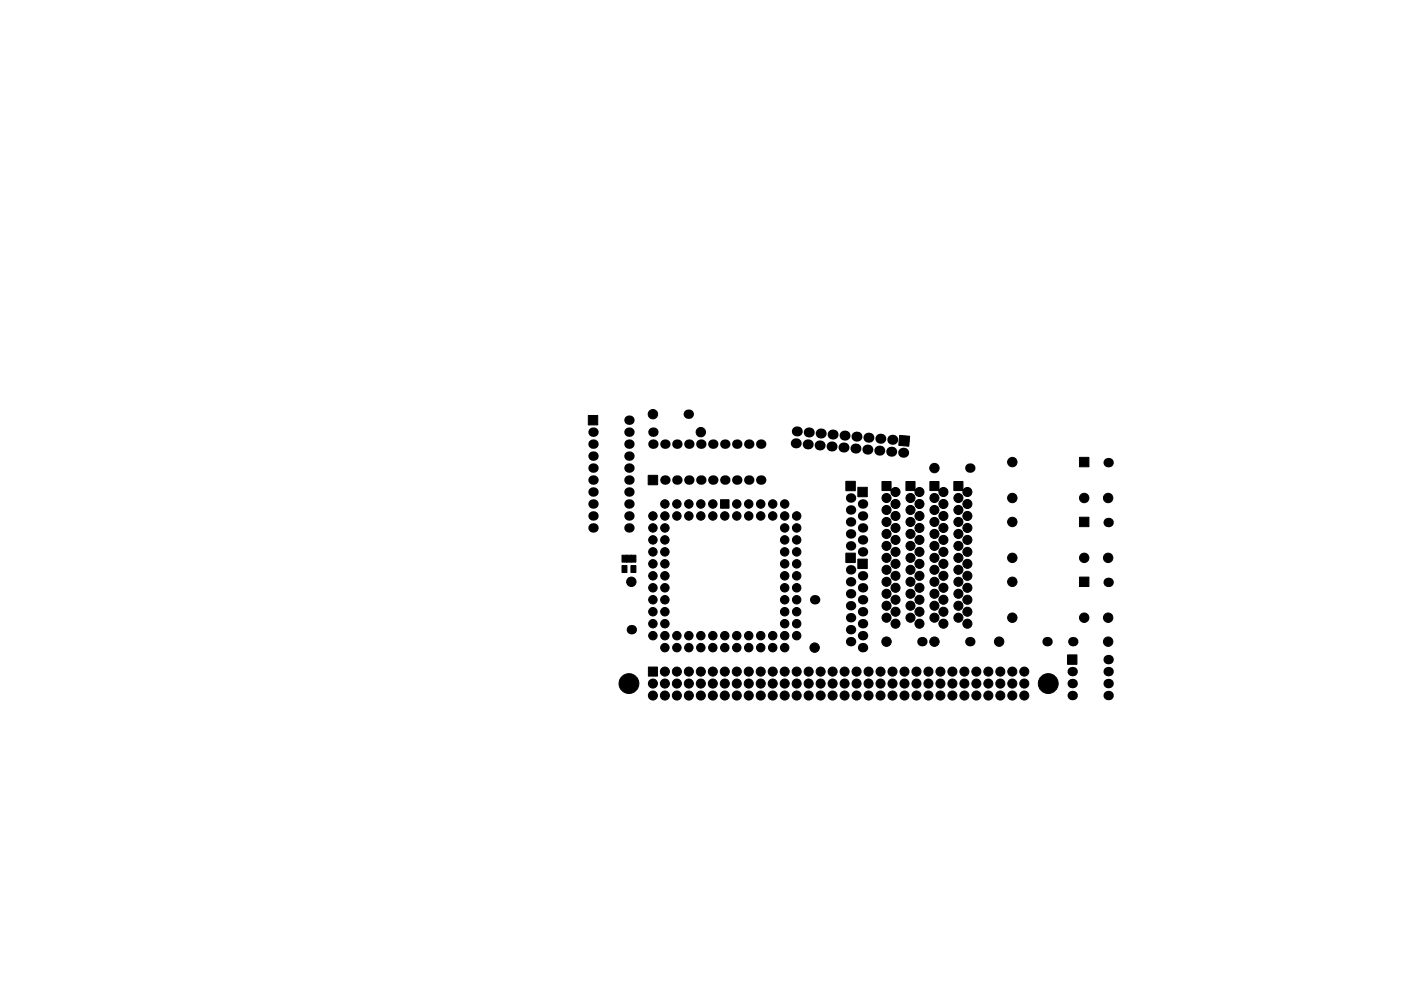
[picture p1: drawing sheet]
<svg xmlns="http://www.w3.org/2000/svg" width="297mm" height="210mm" viewBox="0 0 297 210" stroke-linecap="round" stroke-linejoin="round" font-family="sans-serif">
<g fill="#000" stroke="#000" stroke-width=".21">
<path d="M124.7 88.1h2v2h-2zM190.7 92.4l2.2 .2-.2 2.1-2.1-.2zM228.9 97h2v2h-2zM131.9 117.8h1v1.5h-1zM131.9 120h1v1.5h-1zM132.8 117.8h1.1v1.5h-1.1zM133.8 117.8h1v1.5h-1zM133.8 120h1v1.5h-1zM137.4 100.8h2v2h-2zM152.8 106h1.8v1.8h-1.8zM179.3 102.1h2v2h-2zM179.3 117.4h2v2h-2z"/>
<path d="M181.9 103.4h2v2h-2zM181.9 118.6h2v2h-2zM187 102.2h1.9v1.9h-1.9zM192.1 102.2h1.9v1.9h-1.9zM197.2 102.2h1.9v1.9h-1.9zM202.2 102.2h2v1.9h-2zM228.9 109.7h2v2h-2zM228.9 122.4h2v2h-2zM137.5 141.5h1.9v1.9h-1.9zM226.3 138.9h2v2h-2z"/>
<circle cx="138.4" cy="87.9" r="1"/>
<circle cx="148.6" cy="91.7" r="1"/>
<circle cx="198.1" cy="99.3" r="1"/>
<circle cx="214.6" cy="98" r="1"/>
<circle cx="138.4" cy="117.1" r=".9"/>
<circle cx="138.4" cy="114.5" r=".9"/>
<circle cx="138.4" cy="119.6" r=".9"/>
<circle cx="138.4" cy="109.5" r=".9"/>
<circle cx="138.4" cy="112" r=".9"/>
<circle cx="141" cy="117.1" r=".9"/>
<circle cx="141" cy="112" r=".9"/>
<circle cx="141" cy="106.9" r=".9"/>
<circle cx="141" cy="114.5" r=".9"/>
<circle cx="141" cy="109.5" r=".9"/>
<circle cx="141" cy="119.6" r=".9"/>
<circle cx="143.5" cy="106.9" r=".9"/>
<circle cx="143.5" cy="109.5" r=".9"/>
<circle cx="146" cy="106.9" r=".9"/>
<circle cx="146" cy="109.5" r=".9"/>
<circle cx="148.6" cy="106.9" r=".9"/>
<circle cx="148.6" cy="109.5" r=".9"/>
<circle cx="151.1" cy="109.5" r=".9"/>
<circle cx="151.1" cy="106.9" r=".9"/>
<circle cx="153.7" cy="109.5" r=".9"/>
<circle cx="156.2" cy="106.9" r=".9"/>
<circle cx="156.2" cy="109.5" r=".9"/>
<circle cx="158.7" cy="106.9" r=".9"/>
<circle cx="158.7" cy="109.5" r=".9"/>
<circle cx="161.3" cy="106.9" r=".9"/>
<circle cx="161.3" cy="109.5" r=".9"/>
<circle cx="163.8" cy="109.5" r=".9"/>
<circle cx="163.8" cy="106.9" r=".9"/>
<circle cx="166.4" cy="119.6" r=".9"/>
<circle cx="166.4" cy="117.1" r=".9"/>
<circle cx="166.4" cy="106.9" r=".9"/>
<circle cx="166.4" cy="112" r=".9"/>
<circle cx="166.4" cy="109.5" r=".9"/>
<circle cx="166.4" cy="114.5" r=".9"/>
<circle cx="168.9" cy="112" r=".9"/>
<circle cx="168.9" cy="109.5" r=".9"/>
<circle cx="168.9" cy="119.6" r=".9"/>
<circle cx="168.9" cy="117.1" r=".9"/>
<circle cx="168.9" cy="114.5" r=".9"/>
<circle cx="188" cy="108.2" r=".96"/>
<circle cx="188" cy="115.8" r=".96"/>
<circle cx="188" cy="105.7" r=".96"/>
<circle cx="188" cy="110.7" r=".96"/>
<circle cx="188" cy="113.3" r=".96"/>
<circle cx="188" cy="118.4" r=".96"/>
<circle cx="189.9" cy="106.9" r=".96"/>
<circle cx="189.9" cy="119.6" r=".96"/>
<circle cx="189.9" cy="109.5" r=".96"/>
<circle cx="189.9" cy="112" r=".96"/>
<circle cx="189.9" cy="114.5" r=".96"/>
<circle cx="189.9" cy="117.1" r=".96"/>
<circle cx="189.9" cy="104.4" r=".96"/>
<circle cx="193" cy="110.7" r=".96"/>
<circle cx="193" cy="108.2" r=".96"/>
<circle cx="193" cy="113.3" r=".96"/>
<circle cx="193" cy="115.8" r=".96"/>
<circle cx="193" cy="105.7" r=".96"/>
<circle cx="193" cy="118.4" r=".96"/>
<circle cx="194.9" cy="104.4" r=".96"/>
<circle cx="194.9" cy="109.5" r=".96"/>
<circle cx="194.9" cy="106.9" r=".96"/>
<circle cx="194.9" cy="117.1" r=".96"/>
<circle cx="194.9" cy="119.6" r=".96"/>
<circle cx="194.9" cy="112" r=".96"/>
<circle cx="194.9" cy="114.5" r=".96"/>
<circle cx="198.1" cy="113.3" r=".96"/>
<circle cx="198.1" cy="115.8" r=".96"/>
<circle cx="198.1" cy="105.7" r=".96"/>
<circle cx="198.1" cy="110.7" r=".96"/>
<circle cx="198.1" cy="108.2" r=".96"/>
<circle cx="198.1" cy="118.4" r=".96"/>
<circle cx="200" cy="109.5" r=".96"/>
<circle cx="200" cy="117.1" r=".96"/>
<circle cx="200" cy="119.6" r=".96"/>
<circle cx="200" cy="104.4" r=".96"/>
<circle cx="200" cy="106.9" r=".96"/>
<circle cx="200" cy="112" r=".96"/>
<circle cx="200" cy="114.5" r=".96"/>
<circle cx="203.2" cy="108.2" r=".96"/>
<circle cx="203.2" cy="115.8" r=".96"/>
<circle cx="203.2" cy="118.4" r=".96"/>
<circle cx="203.2" cy="105.7" r=".96"/>
<circle cx="203.2" cy="110.7" r=".96"/>
<circle cx="203.2" cy="113.3" r=".96"/>
<circle cx="205.1" cy="106.9" r=".96"/>
<circle cx="205.1" cy="117.1" r=".96"/>
<circle cx="205.1" cy="119.6" r=".96"/>
<circle cx="205.1" cy="109.5" r=".96"/>
<circle cx="205.1" cy="112" r=".96"/>
<circle cx="205.1" cy="114.5" r=".96"/>
<circle cx="205.1" cy="104.4" r=".96"/>
<circle cx="214.6" cy="110.7" r="1"/>
<circle cx="214.6" cy="105.7" r="1"/>
<circle cx="214.6" cy="118.4" r="1"/>
<circle cx="229.9" cy="118.4" r="1"/>
<circle cx="229.9" cy="105.7" r="1"/>
<circle cx="234.9" cy="105.7" r="1"/>
<circle cx="234.9" cy="118.4" r="1"/>
<circle cx="133.9" cy="123.4" r="1"/>
<circle cx="138.4" cy="132.3" r=".9"/>
<circle cx="138.4" cy="127.2" r=".9"/>
<circle cx="138.4" cy="134.9" r=".9"/>
<circle cx="138.4" cy="122.2" r=".9"/>
<circle cx="138.4" cy="129.8" r=".9"/>
<circle cx="138.4" cy="124.7" r=".9"/>
<circle cx="141" cy="122.2" r=".9"/>
<circle cx="141" cy="124.7" r=".9"/>
<circle cx="141" cy="134.9" r=".9"/>
<circle cx="141" cy="132.3" r=".9"/>
<circle cx="141" cy="137.4" r=".9"/>
<circle cx="141" cy="127.2" r=".9"/>
<circle cx="141" cy="129.8" r=".9"/>
<circle cx="143.5" cy="137.4" r=".9"/>
<circle cx="143.5" cy="134.9" r=".9"/>
<circle cx="146" cy="137.4" r=".9"/>
<circle cx="146" cy="134.9" r=".9"/>
<circle cx="148.6" cy="137.4" r=".9"/>
<circle cx="148.6" cy="134.9" r=".9"/>
<circle cx="151.1" cy="137.4" r=".9"/>
<circle cx="151.1" cy="134.9" r=".9"/>
<circle cx="153.7" cy="137.4" r=".9"/>
<circle cx="153.7" cy="134.9" r=".9"/>
<circle cx="156.2" cy="137.4" r=".9"/>
<circle cx="156.2" cy="134.9" r=".9"/>
<circle cx="158.7" cy="134.9" r=".9"/>
<circle cx="158.7" cy="137.4" r=".9"/>
<circle cx="161.3" cy="134.9" r=".9"/>
<circle cx="161.3" cy="137.4" r=".9"/>
<circle cx="163.8" cy="134.9" r=".9"/>
<circle cx="163.8" cy="137.4" r=".9"/>
<circle cx="166.4" cy="137.4" r=".9"/>
<circle cx="166.4" cy="132.3" r=".9"/>
<circle cx="166.4" cy="129.8" r=".9"/>
<circle cx="166.4" cy="134.9" r=".9"/>
<circle cx="166.4" cy="124.7" r=".9"/>
<circle cx="166.4" cy="127.2" r=".9"/>
<circle cx="166.4" cy="122.2" r=".9"/>
<circle cx="168.9" cy="122.2" r=".9"/>
<circle cx="168.9" cy="134.9" r=".9"/>
<circle cx="168.9" cy="129.8" r=".9"/>
<circle cx="168.9" cy="124.7" r=".9"/>
<circle cx="168.9" cy="127.2" r=".9"/>
<circle cx="168.9" cy="132.3" r=".9"/>
<circle cx="172.7" cy="137.4" r="1"/>
<circle cx="188" cy="136.1" r="1"/>
<circle cx="188" cy="120.9" r=".96"/>
<circle cx="188" cy="128.5" r=".96"/>
<circle cx="188" cy="123.4" r=".96"/>
<circle cx="188" cy="131.1" r=".96"/>
<circle cx="188" cy="126" r=".96"/>
<circle cx="189.9" cy="127.2" r=".96"/>
<circle cx="189.9" cy="124.7" r=".96"/>
<circle cx="189.9" cy="129.8" r=".96"/>
<circle cx="189.9" cy="122.2" r=".96"/>
<circle cx="189.9" cy="132.3" r=".96"/>
<circle cx="193" cy="120.9" r=".96"/>
<circle cx="193" cy="123.4" r=".96"/>
<circle cx="193" cy="131.1" r=".96"/>
<circle cx="193" cy="128.5" r=".96"/>
<circle cx="193" cy="126" r=".96"/>
<circle cx="194.9" cy="129.8" r=".96"/>
<circle cx="194.9" cy="127.2" r=".96"/>
<circle cx="194.9" cy="132.3" r=".96"/>
<circle cx="194.9" cy="122.2" r=".96"/>
<circle cx="194.9" cy="124.7" r=".96"/>
<circle cx="198.1" cy="136.1" r="1"/>
<circle cx="198.1" cy="126" r=".96"/>
<circle cx="198.1" cy="128.5" r=".96"/>
<circle cx="198.1" cy="131.1" r=".96"/>
<circle cx="198.1" cy="123.4" r=".96"/>
<circle cx="198.1" cy="120.9" r=".96"/>
<circle cx="200" cy="122.2" r=".96"/>
<circle cx="200" cy="132.3" r=".96"/>
<circle cx="200" cy="124.7" r=".96"/>
<circle cx="200" cy="127.2" r=".96"/>
<circle cx="200" cy="129.8" r=".96"/>
<circle cx="203.2" cy="120.9" r=".96"/>
<circle cx="203.2" cy="126" r=".96"/>
<circle cx="203.2" cy="123.4" r=".96"/>
<circle cx="203.2" cy="131.1" r=".96"/>
<circle cx="203.2" cy="128.5" r=".96"/>
<circle cx="205.1" cy="129.8" r=".96"/>
<circle cx="205.1" cy="122.2" r=".96"/>
<circle cx="205.1" cy="124.7" r=".96"/>
<circle cx="205.1" cy="127.2" r=".96"/>
<circle cx="205.1" cy="132.3" r=".96"/>
<circle cx="211.8" cy="136.1" r="1"/>
<circle cx="214.6" cy="131.1" r="1"/>
<circle cx="214.6" cy="123.4" r="1"/>
<circle cx="229.9" cy="131.1" r="1"/>
<circle cx="234.9" cy="136.1" r="1"/>
<circle cx="234.9" cy="131.1" r="1"/>
<circle cx="133.3" cy="145" r="2.1"/>
<circle cx="138.4" cy="145" r=".96"/>
<circle cx="138.4" cy="147.6" r=".96"/>
<circle cx="141" cy="145" r=".96"/>
<circle cx="141" cy="147.6" r=".96"/>
<circle cx="141" cy="142.5" r=".96"/>
<circle cx="143.5" cy="147.6" r=".96"/>
<circle cx="143.5" cy="142.5" r=".96"/>
<circle cx="143.5" cy="145" r=".96"/>
<circle cx="146" cy="145" r=".96"/>
<circle cx="146" cy="147.6" r=".96"/>
<circle cx="146" cy="142.5" r=".96"/>
<circle cx="148.6" cy="145" r=".96"/>
<circle cx="148.6" cy="142.5" r=".96"/>
<circle cx="148.6" cy="147.6" r=".96"/>
<circle cx="151.1" cy="147.6" r=".96"/>
<circle cx="151.1" cy="142.5" r=".96"/>
<circle cx="151.1" cy="145" r=".96"/>
<circle cx="153.7" cy="145" r=".96"/>
<circle cx="153.7" cy="142.5" r=".96"/>
<circle cx="153.7" cy="147.6" r=".96"/>
<circle cx="156.2" cy="145" r=".96"/>
<circle cx="156.2" cy="142.5" r=".96"/>
<circle cx="156.2" cy="147.6" r=".96"/>
<circle cx="158.7" cy="142.5" r=".96"/>
<circle cx="158.7" cy="147.6" r=".96"/>
<circle cx="158.7" cy="145" r=".96"/>
<circle cx="161.3" cy="147.6" r=".96"/>
<circle cx="161.3" cy="145" r=".96"/>
<circle cx="161.3" cy="142.5" r=".96"/>
<circle cx="163.8" cy="147.6" r=".96"/>
<circle cx="163.8" cy="142.5" r=".96"/>
<circle cx="163.8" cy="145" r=".96"/>
<circle cx="166.4" cy="145" r=".96"/>
<circle cx="166.4" cy="142.5" r=".96"/>
<circle cx="166.4" cy="147.6" r=".96"/>
<circle cx="168.9" cy="145" r=".96"/>
<circle cx="168.9" cy="142.5" r=".96"/>
<circle cx="168.9" cy="147.6" r=".96"/>
<circle cx="171.4" cy="147.6" r=".96"/>
<circle cx="171.4" cy="145" r=".96"/>
<circle cx="171.4" cy="142.5" r=".96"/>
<circle cx="174" cy="145" r=".96"/>
<circle cx="174" cy="147.6" r=".96"/>
<circle cx="174" cy="142.5" r=".96"/>
<circle cx="176.5" cy="145" r=".96"/>
<circle cx="176.5" cy="142.5" r=".96"/>
<circle cx="176.5" cy="147.6" r=".96"/>
<circle cx="179.1" cy="142.5" r=".96"/>
<circle cx="179.1" cy="147.6" r=".96"/>
<circle cx="179.1" cy="145" r=".96"/>
<circle cx="181.6" cy="147.6" r=".96"/>
<circle cx="181.6" cy="142.5" r=".96"/>
<circle cx="181.6" cy="145" r=".96"/>
<circle cx="184.1" cy="147.6" r=".96"/>
<circle cx="184.1" cy="142.5" r=".96"/>
<circle cx="184.1" cy="145" r=".96"/>
<circle cx="186.7" cy="145" r=".96"/>
<circle cx="186.7" cy="142.5" r=".96"/>
<circle cx="186.7" cy="147.6" r=".96"/>
<circle cx="189.2" cy="147.6" r=".96"/>
<circle cx="189.2" cy="142.5" r=".96"/>
<circle cx="189.2" cy="145" r=".96"/>
<circle cx="191.8" cy="147.6" r=".96"/>
<circle cx="191.8" cy="145" r=".96"/>
<circle cx="191.8" cy="142.5" r=".96"/>
<circle cx="194.3" cy="145" r=".96"/>
<circle cx="194.3" cy="147.6" r=".96"/>
<circle cx="194.3" cy="142.5" r=".96"/>
<circle cx="196.8" cy="145" r=".96"/>
<circle cx="196.8" cy="142.5" r=".96"/>
<circle cx="196.8" cy="147.6" r=".96"/>
<circle cx="199.4" cy="142.5" r=".96"/>
<circle cx="199.4" cy="147.6" r=".96"/>
<circle cx="199.4" cy="145" r=".96"/>
<circle cx="201.9" cy="147.6" r=".96"/>
<circle cx="201.9" cy="142.5" r=".96"/>
<circle cx="201.9" cy="145" r=".96"/>
<circle cx="204.5" cy="147.6" r=".96"/>
<circle cx="204.5" cy="145" r=".96"/>
<circle cx="204.5" cy="142.5" r=".96"/>
<circle cx="207" cy="145" r=".96"/>
<circle cx="207" cy="142.5" r=".96"/>
<circle cx="207" cy="147.6" r=".96"/>
<circle cx="209.5" cy="147.6" r=".96"/>
<circle cx="209.5" cy="142.5" r=".96"/>
<circle cx="209.5" cy="145" r=".96"/>
<circle cx="212.1" cy="142.5" r=".96"/>
<circle cx="212.1" cy="145" r=".96"/>
<circle cx="212.1" cy="147.6" r=".96"/>
<circle cx="214.6" cy="147.6" r=".96"/>
<circle cx="214.6" cy="145" r=".96"/>
<circle cx="214.6" cy="142.5" r=".96"/>
<circle cx="217.2" cy="145" r=".96"/>
<circle cx="217.2" cy="142.5" r=".96"/>
<circle cx="217.2" cy="147.6" r=".96"/>
<circle cx="222.2" cy="145" r="2.1"/>
</g>
<g fill="#000">
<circle cx="125.7" cy="91.7" r="1"/>
<circle cx="125.7" cy="96.8" r="1"/>
<circle cx="125.7" cy="94.2" r="1"/>
<circle cx="125.7" cy="99.3" r="1"/>
<circle cx="133.3" cy="99.3" r="1"/>
<circle cx="133.3" cy="96.8" r="1"/>
<circle cx="133.3" cy="94.2" r="1"/>
<circle cx="133.3" cy="89.1" r="1"/>
<circle cx="133.3" cy="91.7" r="1"/>
<circle cx="138.4" cy="91.7" r="1"/>
<circle cx="138.4" cy="94.2" r="1"/>
<circle cx="141" cy="94.2" r="1"/>
<circle cx="143.5" cy="94.2" r="1"/>
<circle cx="145.9" cy="87.9" r="1"/>
<circle cx="146" cy="94.2" r="1"/>
<circle cx="148.6" cy="94.2" r="1"/>
<circle cx="151.1" cy="94.2" r="1"/>
<circle cx="153.7" cy="94.2" r="1"/>
<circle cx="156.2" cy="94.2" r="1"/>
<circle cx="158.7" cy="94.2" r="1"/>
<circle cx="161.3" cy="94.2" r="1"/>
<circle cx="168.7" cy="94.1" r="1.06"/>
<circle cx="168.9" cy="91.5" r="1.06"/>
<circle cx="171.2" cy="94.3" r="1.06"/>
<circle cx="171.5" cy="91.8" r="1.06"/>
<circle cx="173.8" cy="94.5" r="1.06"/>
<circle cx="174" cy="92" r="1.06"/>
<circle cx="176.3" cy="94.7" r="1.06"/>
<circle cx="176.5" cy="92.2" r="1.06"/>
<circle cx="178.8" cy="94.9" r="1.06"/>
<circle cx="179.1" cy="92.4" r="1.06"/>
<circle cx="181.4" cy="95.2" r="1.06"/>
<circle cx="181.6" cy="92.6" r="1.06"/>
<circle cx="183.9" cy="95.4" r="1.06"/>
<circle cx="184.1" cy="92.9" r="1.06"/>
<circle cx="186.4" cy="95.6" r="1.06"/>
<circle cx="186.7" cy="93.1" r="1.06"/>
<circle cx="189" cy="95.8" r="1.06"/>
<circle cx="189.2" cy="93.3" r="1.06"/>
<circle cx="191.5" cy="96.1" r="1.06"/>
<circle cx="205.6" cy="99.3" r="1"/>
<circle cx="234.9" cy="98.2" r="1"/>
<circle cx="125.7" cy="101.8" r="1"/>
<circle cx="125.7" cy="109.5" r="1"/>
<circle cx="125.7" cy="112" r="1"/>
<circle cx="125.7" cy="104.4" r="1"/>
<circle cx="125.7" cy="106.9" r="1"/>
<circle cx="133.3" cy="112" r="1"/>
<circle cx="133.3" cy="101.8" r="1"/>
<circle cx="133.3" cy="109.5" r="1"/>
<circle cx="133.3" cy="106.9" r="1"/>
<circle cx="133.3" cy="104.4" r="1"/>
<circle cx="141" cy="101.8" r="1"/>
<circle cx="143.5" cy="101.8" r="1"/>
<circle cx="146" cy="101.8" r="1"/>
<circle cx="148.6" cy="101.8" r="1"/>
<circle cx="151.1" cy="101.8" r="1"/>
<circle cx="153.7" cy="101.8" r="1"/>
<circle cx="156.2" cy="101.8" r="1"/>
<circle cx="158.7" cy="101.8" r="1"/>
<circle cx="161.3" cy="101.8" r="1"/>
<circle cx="180.3" cy="105.7" r="1"/>
<circle cx="180.3" cy="115.8" r="1"/>
<circle cx="180.3" cy="108.2" r="1"/>
<circle cx="180.3" cy="110.7" r="1"/>
<circle cx="180.3" cy="113.3" r="1"/>
<circle cx="182.9" cy="109.5" r="1"/>
<circle cx="182.9" cy="106.9" r="1"/>
<circle cx="182.9" cy="112" r="1"/>
<circle cx="182.9" cy="114.5" r="1"/>
<circle cx="182.9" cy="117.1" r="1"/>
<circle cx="234.9" cy="110.9" r="1"/>
<circle cx="133.9" cy="133.6" r="1"/>
<circle cx="172.7" cy="127.2" r="1"/>
<circle cx="180.3" cy="128.5" r="1"/>
<circle cx="180.3" cy="131.1" r="1"/>
<circle cx="180.3" cy="123.4" r="1"/>
<circle cx="180.3" cy="126" r="1"/>
<circle cx="180.3" cy="133.6" r="1"/>
<circle cx="180.3" cy="136.1" r="1"/>
<circle cx="180.3" cy="120.9" r="1"/>
<circle cx="182.9" cy="132.3" r="1"/>
<circle cx="182.9" cy="137.4" r="1"/>
<circle cx="182.9" cy="124.7" r="1"/>
<circle cx="182.9" cy="127.2" r="1"/>
<circle cx="182.9" cy="129.8" r="1"/>
<circle cx="182.9" cy="134.9" r="1"/>
<circle cx="182.9" cy="122.2" r="1"/>
<circle cx="195.5" cy="136.1" r="1"/>
<circle cx="205.6" cy="136.1" r="1"/>
<circle cx="222" cy="136.1" r="1"/>
<circle cx="227.4" cy="136.1" r="1"/>
<circle cx="234.9" cy="139.9" r="1"/>
<circle cx="234.9" cy="123.6" r="1"/>
<circle cx="227.3" cy="142.5" r="1"/>
<circle cx="227.3" cy="145" r="1"/>
<circle cx="227.3" cy="147.6" r="1"/>
<circle cx="234.9" cy="145" r="1"/>
<circle cx="234.9" cy="142.5" r="1"/>
<circle cx="234.9" cy="147.6" r="1"/>
</g>
</svg>
